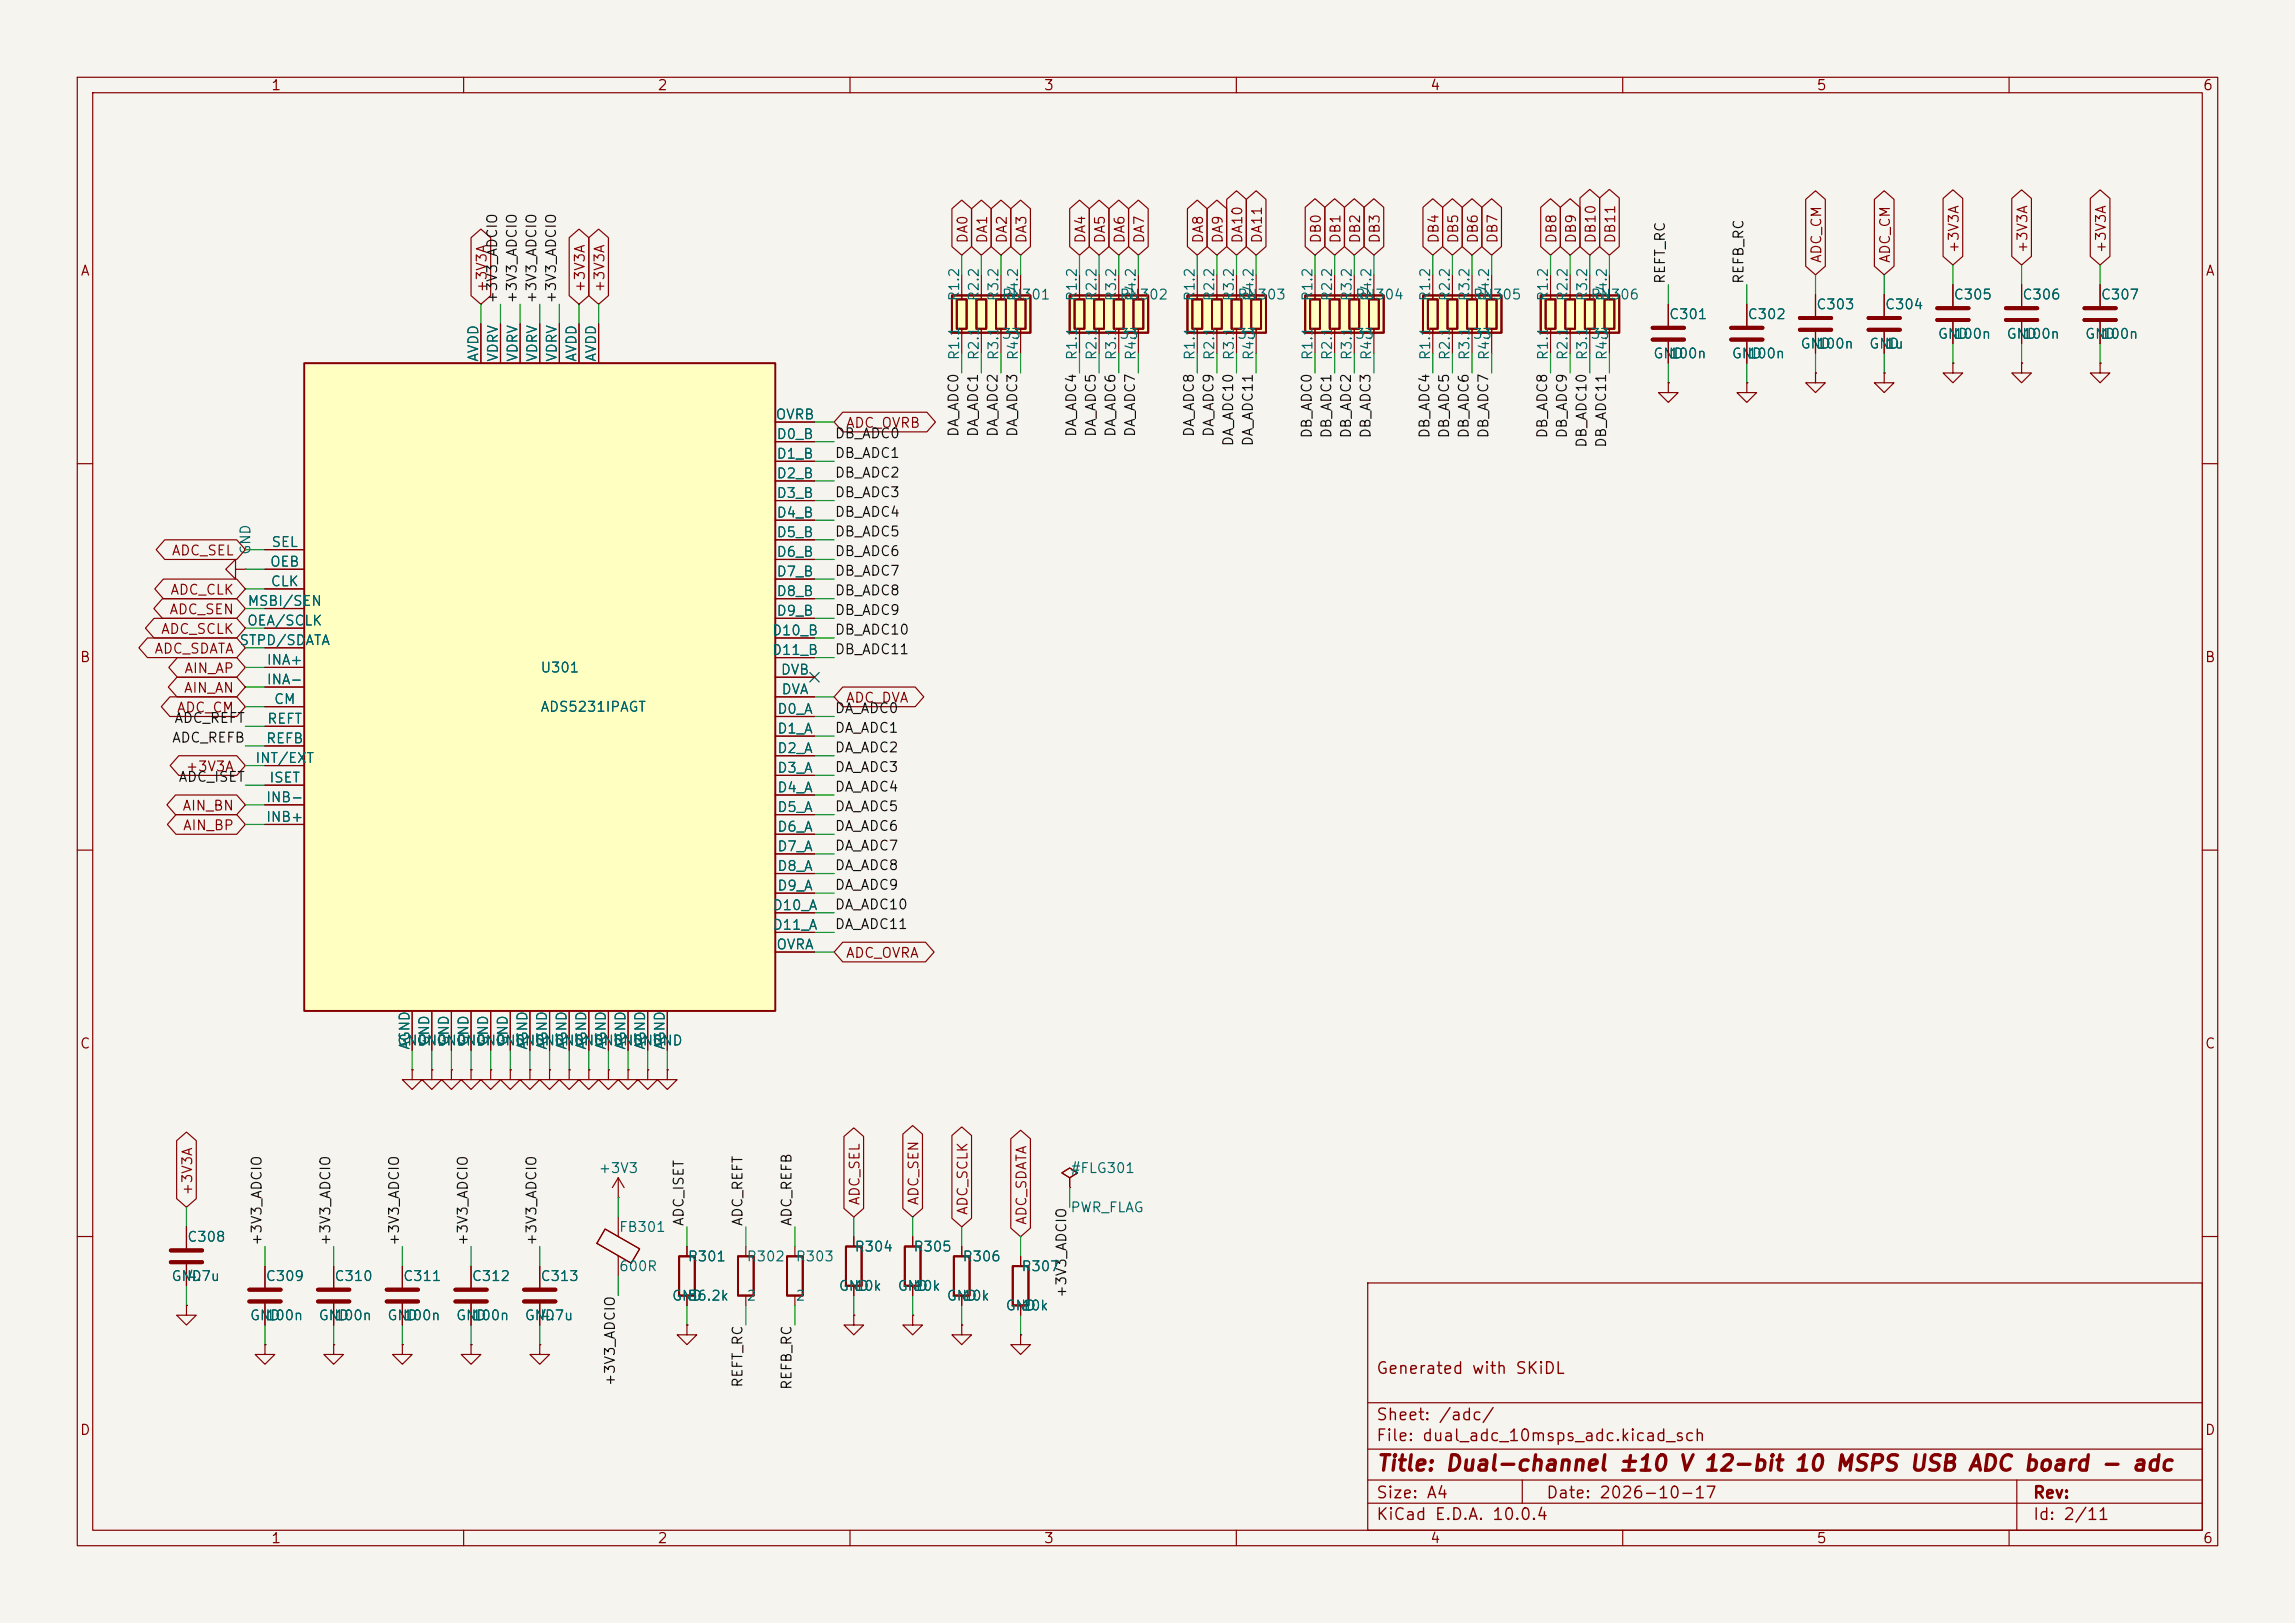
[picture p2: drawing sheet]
<svg xmlns="http://www.w3.org/2000/svg" width="297mm" height="210mm" viewBox="0 0 297 210" stroke-linecap="round" stroke-linejoin="round" font-family="sans-serif">
<defs><g id="words">
<text font-size="2" fill="#840000" x="178" y="190.8">Title: Dual-channel ±10 V 12-bit 10 MSPS USB ADC board - adc</text>
<g font-size="1.5" fill="#840000">
<text x="178" y="178.2">Generated with SKiDL</text>
<text x="178" y="184.2">Sheet: /adc/</text>
<text x="178" y="186.9">File: dual_adc_10msps_adc.kicad_sch</text>
<text x="178" y="197.1">KiCad E.D.A. 10.0.4</text>
<text x="178" y="194.3">Size: A4</text>
<text x="200" y="194.3">Date: 2026-10-17</text>
<text x="263" y="194.3">Rev:</text>
<text x="263" y="197.1">Id: 2/11</text>
</g>
<g font-size="1.3" fill="#840000">
<text x="35" y="12">1</text>
<text x="85" y="12">2</text>
<text x="135" y="12">3</text>
<text x="185" y="12">4</text>
<text x="235" y="12">5</text>
<text x="285" y="12">6</text>
<text x="10.3" y="36">A</text>
<text x="125.5" y="31.6" transform="rotate(-90 125.5 31.6)">DA0</text>
<text x="128.1" y="31.6" transform="rotate(-90 128.1 31.6)">DA1</text>
<text x="130.6" y="31.6" transform="rotate(-90 130.6 31.6)">DA2</text>
<text x="133.1" y="31.6" transform="rotate(-90 133.1 31.6)">DA3</text>
<text x="140.8" y="31.6" transform="rotate(-90 140.8 31.6)">DA4</text>
<text x="143.3" y="31.6" transform="rotate(-90 143.3 31.6)">DA5</text>
<text x="145.8" y="31.6" transform="rotate(-90 145.8 31.6)">DA6</text>
<text x="148.4" y="31.6" transform="rotate(-90 148.4 31.6)">DA7</text>
<text x="156" y="31.6" transform="rotate(-90 156 31.6)">DA8</text>
<text x="158.5" y="31.6" transform="rotate(-90 158.5 31.6)">DA9</text>
<text x="161.1" y="31.6" transform="rotate(-90 161.1 31.6)">DA10</text>
<text x="163.6" y="31.6" transform="rotate(-90 163.6 31.6)">DA11</text>
<text x="171.2" y="31.6" transform="rotate(-90 171.2 31.6)">DB0</text>
<text x="173.8" y="31.6" transform="rotate(-90 173.8 31.6)">DB1</text>
<text x="176.3" y="31.6" transform="rotate(-90 176.3 31.6)">DB2</text>
<text x="178.9" y="31.6" transform="rotate(-90 178.9 31.6)">DB3</text>
<text x="186.5" y="31.6" transform="rotate(-90 186.5 31.6)">DB4</text>
<text x="189" y="31.6" transform="rotate(-90 189 31.6)">DB5</text>
<text x="191.6" y="31.6" transform="rotate(-90 191.6 31.6)">DB6</text>
<text x="194.1" y="31.6" transform="rotate(-90 194.1 31.6)">DB7</text>
<text x="201.7" y="31.6" transform="rotate(-90 201.7 31.6)">DB8</text>
<text x="204.3" y="31.6" transform="rotate(-90 204.3 31.6)">DB9</text>
<text x="206.8" y="31.6" transform="rotate(-90 206.8 31.6)">DB10</text>
<text x="209.3" y="31.6" transform="rotate(-90 209.3 31.6)">DB11</text>
<text x="236" y="34.1" transform="rotate(-90 236 34.1)">ADC_CM</text>
<text x="244.9" y="34.1" transform="rotate(-90 244.9 34.1)">ADC_CM</text>
<text x="253.8" y="32.9" transform="rotate(-90 253.8 32.9)">+3V3A</text>
<text x="262.7" y="32.9" transform="rotate(-90 262.7 32.9)">+3V3A</text>
<text x="272.8" y="32.9" transform="rotate(-90 272.8 32.9)">+3V3A</text>
<text x="285.3" y="36">A</text>
<text x="63.3" y="37.9" transform="rotate(-90 63.3 37.9)">+3V3A</text>
<text x="76" y="37.9" transform="rotate(-90 76 37.9)">+3V3A</text>
<text x="78.5" y="37.9" transform="rotate(-90 78.5 37.9)">+3V3A</text>
<text x="109.4" y="55.7">ADC_OVRB</text>
<text x="22" y="77.3">ADC_CLK</text>
<text x="22.1" y="72.2">ADC_SEL</text>
<text x="20.7" y="82.3">ADC_SCLK</text>
<text x="21.8" y="79.8">ADC_SEN</text>
<text x="10.3" y="86">B</text>
<text x="19.9" y="84.9">ADC_SDATA</text>
<text x="23.7" y="90">AIN_AN</text>
<text x="23.8" y="87.4">AIN_AP</text>
<text x="285.3" y="86">B</text>
<text x="22.8" y="92.5">ADC_CM</text>
<text x="109.4" y="91.2">ADC_DVA</text>
<text x="23.9" y="100.1">+3V3A</text>
<text x="23.5" y="105.2">AIN_BN</text>
<text x="23.6" y="107.7">AIN_BP</text>
<text x="109.4" y="124.3">ADC_OVRA</text>
<text x="10.3" y="136">C</text>
<text x="285.3" y="136">C</text>
<text x="25.2" y="154.8" transform="rotate(-90 25.2 154.8)">+3V3A</text>
<text x="111.6" y="156.1" transform="rotate(-90 111.6 156.1)">ADC_SEL</text>
<text x="119.2" y="156.1" transform="rotate(-90 119.2 156.1)">ADC_SEN</text>
<text x="125.5" y="157.3" transform="rotate(-90 125.5 157.3)">ADC_SCLK</text>
<text x="133.1" y="158.6" transform="rotate(-90 133.1 158.6)">ADC_SDATA</text>
<text x="10.3" y="186">D</text>
<text x="285.3" y="186">D</text>
<text x="35" y="200">1</text>
<text x="85" y="200">2</text>
<text x="135" y="200">3</text>
<text x="185" y="200">4</text>
<text x="235" y="200">5</text>
<text x="285" y="200">6</text>
</g>
<g font-size="1.3" fill="#0f0f0f">
<text x="64.6" y="39.4" transform="rotate(-90 64.6 39.4)">+3V3_ADCIO</text>
<text x="67.2" y="39.4" transform="rotate(-90 67.2 39.4)">+3V3_ADCIO</text>
<text x="69.7" y="39.4" transform="rotate(-90 69.7 39.4)">+3V3_ADCIO</text>
<text x="72.3" y="39.4" transform="rotate(-90 72.3 39.4)">+3V3_ADCIO</text>
<text x="215.8" y="36.8" transform="rotate(-90 215.8 36.8)">REFT_RC</text>
<text x="225.9" y="36.8" transform="rotate(-90 225.9 36.8)">REFB_RC</text>
<text x="107.9" y="59.6">DB_ADC1</text>
<text x="107.9" y="57">DB_ADC0</text>
<text x="124.3" y="56.6" transform="rotate(-90 124.3 56.6)">DA_ADC0</text>
<text x="126.9" y="56.6" transform="rotate(-90 126.9 56.6)">DA_ADC1</text>
<text x="129.4" y="56.6" transform="rotate(-90 129.4 56.6)">DA_ADC2</text>
<text x="132" y="56.6" transform="rotate(-90 132 56.6)">DA_ADC3</text>
<text x="139.6" y="56.6" transform="rotate(-90 139.6 56.6)">DA_ADC4</text>
<text x="142.1" y="56.6" transform="rotate(-90 142.1 56.6)">DA_ADC5</text>
<text x="144.7" y="56.6" transform="rotate(-90 144.7 56.6)">DA_ADC6</text>
<text x="147.2" y="56.6" transform="rotate(-90 147.2 56.6)">DA_ADC7</text>
<text x="154.8" y="56.6" transform="rotate(-90 154.8 56.6)">DA_ADC8</text>
<text x="157.4" y="56.6" transform="rotate(-90 157.4 56.6)">DA_ADC9</text>
<text x="159.9" y="57.8" transform="rotate(-90 159.9 57.8)">DA_ADC10</text>
<text x="162.4" y="57.8" transform="rotate(-90 162.4 57.8)">DA_ADC11</text>
<text x="170.1" y="56.8" transform="rotate(-90 170.1 56.8)">DB_ADC0</text>
<text x="172.6" y="56.8" transform="rotate(-90 172.6 56.8)">DB_ADC1</text>
<text x="175.1" y="56.8" transform="rotate(-90 175.1 56.8)">DB_ADC2</text>
<text x="177.7" y="56.8" transform="rotate(-90 177.7 56.8)">DB_ADC3</text>
<text x="185.3" y="56.8" transform="rotate(-90 185.3 56.8)">DB_ADC4</text>
<text x="187.8" y="56.8" transform="rotate(-90 187.8 56.8)">DB_ADC5</text>
<text x="190.4" y="56.8" transform="rotate(-90 190.4 56.8)">DB_ADC6</text>
<text x="192.9" y="56.8" transform="rotate(-90 192.9 56.8)">DB_ADC7</text>
<text x="200.5" y="56.8" transform="rotate(-90 200.5 56.8)">DB_ADC8</text>
<text x="203.1" y="56.8" transform="rotate(-90 203.1 56.8)">DB_ADC9</text>
<text x="205.6" y="58" transform="rotate(-90 205.6 58)">DB_ADC10</text>
<text x="208.2" y="58" transform="rotate(-90 208.2 58)">DB_ADC11</text>
<text x="107.9" y="64.6">DB_ADC3</text>
<text x="107.9" y="62.1">DB_ADC2</text>
<text x="107.9" y="67.2">DB_ADC4</text>
<text x="107.9" y="69.7">DB_ADC5</text>
<text x="107.9" y="77.3">DB_ADC8</text>
<text x="107.9" y="74.8">DB_ADC7</text>
<text x="107.9" y="72.3">DB_ADC6</text>
<text x="107.9" y="82.4">DB_ADC10</text>
<text x="107.9" y="79.9">DB_ADC9</text>
<text x="107.9" y="85">DB_ADC11</text>
<text x="22.5" y="93.9">ADC_REFT</text>
<text x="107.9" y="92.6">DA_ADC0</text>
<text x="107.9" y="95.1">DA_ADC1</text>
<text x="22.2" y="96.4">ADC_REFB</text>
<text x="23" y="101.5">ADC_ISET</text>
<text x="107.9" y="100.2">DA_ADC3</text>
<text x="107.9" y="97.7">DA_ADC2</text>
<text x="107.9" y="107.8">DA_ADC6</text>
<text x="107.9" y="105.3">DA_ADC5</text>
<text x="107.9" y="102.7">DA_ADC4</text>
<text x="107.9" y="112.9">DA_ADC8</text>
<text x="107.9" y="110.4">DA_ADC7</text>
<text x="107.9" y="118">DA_ADC10</text>
<text x="107.9" y="115.4">DA_ADC9</text>
<text x="107.9" y="120.5">DA_ADC11</text>
<text x="34.2" y="161.3" transform="rotate(-90 34.2 161.3)">+3V3_ADCIO</text>
<text x="43.1" y="161.3" transform="rotate(-90 43.1 161.3)">+3V3_ADCIO</text>
<text x="51.9" y="161.3" transform="rotate(-90 51.9 161.3)">+3V3_ADCIO</text>
<text x="60.8" y="161.3" transform="rotate(-90 60.8 161.3)">+3V3_ADCIO</text>
<text x="69.7" y="161.3" transform="rotate(-90 69.7 161.3)">+3V3_ADCIO</text>
<text x="88.8" y="158.8" transform="rotate(-90 88.8 158.8)">ADC_ISET</text>
<text x="96.4" y="158.8" transform="rotate(-90 96.4 158.8)">ADC_REFT</text>
<text x="102.7" y="158.8" transform="rotate(-90 102.7 158.8)">ADC_REFB</text>
<text x="138.3" y="168" transform="rotate(-90 138.3 168)">+3V3_ADCIO</text>
<text x="79.9" y="179.5" transform="rotate(-90 79.9 179.5)">+3V3_ADCIO</text>
<text x="96.4" y="179.6" transform="rotate(-90 96.4 179.6)">REFT_RC</text>
<text x="102.7" y="179.9" transform="rotate(-90 102.7 179.9)">REFB_RC</text>
</g>
<g font-size="1.3" fill="#006464">
<text x="124.4" y="39.1" transform="rotate(-90 124.4 39.1)">R1.2</text>
<text x="127" y="39.1" transform="rotate(-90 127 39.1)">R2.2</text>
<text x="129.5" y="39.1" transform="rotate(-90 129.5 39.1)">R3.2</text>
<text x="130.8" y="39.1">N301</text>
<text x="132.1" y="39.1" transform="rotate(-90 132.1 39.1)">R4.2</text>
<text x="139.7" y="39.1" transform="rotate(-90 139.7 39.1)">R1.2</text>
<text x="142.2" y="39.1" transform="rotate(-90 142.2 39.1)">R2.2</text>
<text x="144.8" y="39.1" transform="rotate(-90 144.8 39.1)">R3.2</text>
<text x="146.1" y="39.1">N302</text>
<text x="147.3" y="39.1" transform="rotate(-90 147.3 39.1)">R4.2</text>
<text x="154.9" y="39.1" transform="rotate(-90 154.9 39.1)">R1.2</text>
<text x="157.5" y="39.1" transform="rotate(-90 157.5 39.1)">R2.2</text>
<text x="160" y="39.1" transform="rotate(-90 160 39.1)">R3.2</text>
<text x="161.3" y="39.1">N303</text>
<text x="162.5" y="39.1" transform="rotate(-90 162.5 39.1)">R4.2</text>
<text x="170.2" y="39.1" transform="rotate(-90 170.2 39.1)">R1.2</text>
<text x="172.7" y="39.1" transform="rotate(-90 172.7 39.1)">R2.2</text>
<text x="175.2" y="39.1" transform="rotate(-90 175.2 39.1)">R3.2</text>
<text x="176.5" y="39.1">N304</text>
<text x="177.8" y="39.1" transform="rotate(-90 177.8 39.1)">R4.2</text>
<text x="185.4" y="39.1" transform="rotate(-90 185.4 39.1)">R1.2</text>
<text x="187.9" y="39.1" transform="rotate(-90 187.9 39.1)">R2.2</text>
<text x="190.5" y="39.1" transform="rotate(-90 190.5 39.1)">R3.2</text>
<text x="191.8" y="39.1">N305</text>
<text x="193" y="39.1" transform="rotate(-90 193 39.1)">R4.2</text>
<text x="200.6" y="39.1" transform="rotate(-90 200.6 39.1)">R1.2</text>
<text x="203.2" y="39.1" transform="rotate(-90 203.2 39.1)">R2.2</text>
<text x="205.7" y="39.1" transform="rotate(-90 205.7 39.1)">R3.2</text>
<text x="207" y="39.1">N306</text>
<text x="208.3" y="39.1" transform="rotate(-90 208.3 39.1)">R4.2</text>
<text x="215.9" y="41.6">C301</text>
<text x="226.1" y="41.6">C302</text>
<text x="235" y="40.3">C303</text>
<text x="243.8" y="40.3">C304</text>
<text x="252.7" y="39.1">C305</text>
<text x="261.6" y="39.1">C306</text>
<text x="271.8" y="39.1">C307</text>
<text x="62.2" y="46.9" transform="rotate(-90 62.2 46.9)">AVDD</text>
<text x="64.7" y="46.9" transform="rotate(-90 64.7 46.9)">VDRV</text>
<text x="67.3" y="46.9" transform="rotate(-90 67.3 46.9)">VDRV</text>
<text x="69.8" y="46.9" transform="rotate(-90 69.8 46.9)">VDRV</text>
<text x="72.4" y="46.9" transform="rotate(-90 72.4 46.9)">VDRV</text>
<text x="74.9" y="46.9" transform="rotate(-90 74.9 46.9)">AVDD</text>
<text x="77.4" y="46.9" transform="rotate(-90 77.4 46.9)">AVDD</text>
<text x="124.4" y="46.7" transform="rotate(-90 124.4 46.7)">R1.1</text>
<text x="127" y="46.7" transform="rotate(-90 127 46.7)">R2.1</text>
<text x="129.5" y="46.7" transform="rotate(-90 129.5 46.7)">R3.1</text>
<text x="129.5" y="44.2">33</text>
<text x="132.1" y="46.7" transform="rotate(-90 132.1 46.7)">R4.1</text>
<text x="139.7" y="46.7" transform="rotate(-90 139.7 46.7)">R1.1</text>
<text x="142.2" y="46.7" transform="rotate(-90 142.2 46.7)">R2.1</text>
<text x="144.8" y="46.7" transform="rotate(-90 144.8 46.7)">R3.1</text>
<text x="144.8" y="44.2">33</text>
<text x="147.3" y="46.7" transform="rotate(-90 147.3 46.7)">R4.1</text>
<text x="154.9" y="46.7" transform="rotate(-90 154.9 46.7)">R1.1</text>
<text x="157.5" y="46.7" transform="rotate(-90 157.5 46.7)">R2.1</text>
<text x="160" y="46.7" transform="rotate(-90 160 46.7)">R3.1</text>
<text x="160" y="44.2">33</text>
<text x="162.5" y="46.7" transform="rotate(-90 162.5 46.7)">R4.1</text>
<text x="170.2" y="46.7" transform="rotate(-90 170.2 46.7)">R1.1</text>
<text x="172.7" y="46.7" transform="rotate(-90 172.7 46.7)">R2.1</text>
<text x="175.2" y="46.7" transform="rotate(-90 175.2 46.7)">R3.1</text>
<text x="175.3" y="44.2">33</text>
<text x="177.8" y="46.7" transform="rotate(-90 177.8 46.7)">R4.1</text>
<text x="185.4" y="46.7" transform="rotate(-90 185.4 46.7)">R1.1</text>
<text x="187.9" y="46.7" transform="rotate(-90 187.9 46.7)">R2.1</text>
<text x="190.5" y="46.7" transform="rotate(-90 190.5 46.7)">R3.1</text>
<text x="190.5" y="44.2">33</text>
<text x="193" y="46.7" transform="rotate(-90 193 46.7)">R4.1</text>
<text x="200.6" y="46.7" transform="rotate(-90 200.6 46.7)">R1.1</text>
<text x="203.2" y="46.7" transform="rotate(-90 203.2 46.7)">R2.1</text>
<text x="205.7" y="46.7" transform="rotate(-90 205.7 46.7)">R3.1</text>
<text x="205.7" y="44.2">33</text>
<text x="208.3" y="46.7" transform="rotate(-90 208.3 46.7)">R4.1</text>
<text x="213.9" y="46.7">GND</text>
<text x="215.9" y="46.7">100n</text>
<text x="224" y="46.7">GND</text>
<text x="226.1" y="46.7">100n</text>
<text x="232.9" y="45.4">GND</text>
<text x="235" y="45.4">100n</text>
<text x="241.8" y="45.4">GND</text>
<text x="243.8" y="45.4">1u</text>
<text x="250.7" y="44.2">GND</text>
<text x="252.7" y="44.2">100n</text>
<text x="259.6" y="44.2">GND</text>
<text x="261.6" y="44.2">100n</text>
<text x="269.7" y="44.2">GND</text>
<text x="271.8" y="44.2">100n</text>
<text x="100.3" y="54.6">OVRB</text>
<text x="100.4" y="57.1">D0_B</text>
<text x="100.4" y="59.7">D1_B</text>
<text x="100.4" y="62.2">D2_B</text>
<text x="100.4" y="64.7">D3_B</text>
<text x="32.7" y="71.9" transform="rotate(-90 32.7 71.9)">GND</text>
<text x="35" y="71.1">SEL</text>
<text x="100.4" y="67.3">D4_B</text>
<text x="100.4" y="69.8">D5_B</text>
<text x="34.9" y="73.6">OEB</text>
<text x="34.9" y="76.2">CLK</text>
<text x="100.4" y="72.4">D6_B</text>
<text x="100.4" y="74.9">D7_B</text>
<text x="100.4" y="77.4">D8_B</text>
<text x="30.9" y="83.8">STPD/SDATA</text>
<text x="31.9" y="81.3">OEA/SCLK</text>
<text x="32" y="78.7">MSBI/SEN</text>
<text x="99.8" y="82.5">D10_B</text>
<text x="100.4" y="80">D9_B</text>
<text x="34.4" y="86.3">INA+</text>
<text x="34.4" y="88.9">INA-</text>
<text x="69.9" y="87.3">U301</text>
<text x="99.8" y="85.1">D11_B</text>
<text x="101" y="87.6">DVB</text>
<text x="34.5" y="94">REFT</text>
<text x="35.4" y="91.4">CM</text>
<text x="69.9" y="92.4">ADS5231IPAGT</text>
<text x="100.5" y="92.7">D0_A</text>
<text x="100.5" y="95.2">D1_A</text>
<text x="101" y="90.1">DVA</text>
<text x="32.9" y="99">INT/EXT</text>
<text x="34.3" y="96.5">REFB</text>
<text x="34.8" y="101.6">ISET</text>
<text x="100.5" y="97.8">D2_A</text>
<text x="100.5" y="100.3">D3_A</text>
<text x="34.3" y="104.1">INB-</text>
<text x="34.3" y="106.7">INB+</text>
<text x="100.5" y="102.8">D4_A</text>
<text x="100.5" y="105.4">D5_A</text>
<text x="100.5" y="107.9">D6_A</text>
<text x="100.5" y="110.5">D7_A</text>
<text x="100.5" y="113">D8_A</text>
<text x="99.9" y="118.1">D10_A</text>
<text x="100.5" y="115.5">D9_A</text>
<text x="99.9" y="120.6">D11_A</text>
<text x="100.4" y="123.2">OVRA</text>
<text x="51.3" y="135.6">GND</text>
<text x="53.3" y="135.9" transform="rotate(-90 53.3 135.9)">AGND</text>
<text x="53.8" y="135.6">GND</text>
<text x="55.9" y="135.4" transform="rotate(-90 55.9 135.4)">GND</text>
<text x="56.4" y="135.6">GND</text>
<text x="58.4" y="135.4" transform="rotate(-90 58.4 135.4)">GND</text>
<text x="58.9" y="135.6">GND</text>
<text x="60.9" y="135.4" transform="rotate(-90 60.9 135.4)">GND</text>
<text x="61.5" y="135.6">GND</text>
<text x="63.5" y="135.4" transform="rotate(-90 63.5 135.4)">GND</text>
<text x="64" y="135.6">GND</text>
<text x="66" y="135.4" transform="rotate(-90 66 135.4)">GND</text>
<text x="66.5" y="135.6">GND</text>
<text x="68.6" y="135.9" transform="rotate(-90 68.6 135.9)">AGND</text>
<text x="69.1" y="135.6">GND</text>
<text x="71.1" y="135.9" transform="rotate(-90 71.1 135.9)">AGND</text>
<text x="71.6" y="135.6">GND</text>
<text x="73.6" y="135.9" transform="rotate(-90 73.6 135.9)">AGND</text>
<text x="74.2" y="135.6">GND</text>
<text x="76.2" y="135.9" transform="rotate(-90 76.2 135.9)">AGND</text>
<text x="76.7" y="135.6">GND</text>
<text x="78.7" y="135.9" transform="rotate(-90 78.7 135.9)">AGND</text>
<text x="79.2" y="135.6">GND</text>
<text x="81.3" y="135.9" transform="rotate(-90 81.3 135.9)">AGND</text>
<text x="81.8" y="135.6">GND</text>
<text x="83.8" y="135.9" transform="rotate(-90 83.8 135.9)">AGND</text>
<text x="84.3" y="135.6">GND</text>
<text x="86.3" y="135.9" transform="rotate(-90 86.3 135.9)">AGND</text>
<text x="77.4" y="152.1">+3V3</text>
<text x="138.4" y="152.1">#FLG301</text>
<text x="24.1" y="161">C308</text>
<text x="80" y="159.7">FB301</text>
<text x="138.4" y="157.2">PWR_FLAG</text>
<text x="22.1" y="166.1">GND</text>
<text x="24.1" y="166.1">4.7u</text>
<text x="34.3" y="166.1">C309</text>
<text x="43.2" y="166.1">C310</text>
<text x="52.1" y="166.1">C311</text>
<text x="61" y="166.1">C312</text>
<text x="69.9" y="166.1">C313</text>
<text x="80" y="164.8">600R</text>
<text x="88.9" y="163.5">R301</text>
<text x="96.5" y="163.5">R302</text>
<text x="102.9" y="163.5">R303</text>
<text x="108.5" y="167.3">GND</text>
<text x="110.5" y="162.3">R304</text>
<text x="110.5" y="167.3">10k</text>
<text x="116.1" y="167.3">GND</text>
<text x="118.1" y="162.3">R305</text>
<text x="118.1" y="167.3">10k</text>
<text x="124.5" y="163.5">R306</text>
<text x="132.1" y="164.8">R307</text>
<text x="32.3" y="171.2">GND</text>
<text x="34.3" y="171.2">100n</text>
<text x="41.1" y="171.2">GND</text>
<text x="43.2" y="171.2">100n</text>
<text x="50" y="171.2">GND</text>
<text x="52.1" y="171.2">100n</text>
<text x="58.9" y="171.2">GND</text>
<text x="61" y="171.2">100n</text>
<text x="67.8" y="171.2">GND</text>
<text x="69.9" y="171.2">4.7u</text>
<text x="86.9" y="168.6">GND</text>
<text x="88.9" y="168.6">56.2k</text>
<text x="96.5" y="168.6">2</text>
<text x="102.9" y="168.6">2</text>
<text x="122.4" y="168.6">GND</text>
<text x="124.5" y="168.6">10k</text>
<text x="130" y="169.9">GND</text>
<text x="132.1" y="169.9">10k</text>
</g>
</g></defs>
<path d="M0 0h297v210h-297z" fill="#f5f4ef" stroke="#f5f4ef" stroke-width=".13"/>
<g fill="none" stroke="#840000" stroke-width=".15">
<path d="M10 10h277v190h-277zM12 12h273v186h-273zM60 10v2M110 10v2M160 10v2M210 10v2M260 10v2M10 60h2M285 60h2M10 110h2M285 110h2M10 160h2"/>
<path d="M177 166h108v32h-108zM285 160h2M60 198v2M110 198v2M160 198v2M177 194.5h108M177 191.5h108M177 187.5h108M177 181.5h108M197 191.5v3M210 198v2M260 198v2"/>
<path d="M261 191.5v6.5"/>
</g>
<path d="M123.2 38.2h10.1v4.9h-10.1z" fill="#ffffc2"/>
<path d="M123.2 38.2h10.1v4.9h-10.1zM123.8 38.7h1.3v3.8h-1.3zM126.4 38.7h1.2v3.8h-1.2zM128.9 38.7h1.3v3.8h-1.3zM131.4 38.7h1.3v3.8h-1.3zM131.1 163.8h2v5.1h-2z" fill="none" stroke="#840000" stroke-width=".25"/>
<g fill="none" stroke="#840000" stroke-width=".15">
<path d="M124.5 35.6v3.1M127 35.6v3.1M129.5 35.6v3.1M132.1 35.6v3.1M124.5 42.5v3.2M127 42.5v3.2M129.5 42.5v3.2M132.1 42.5v3.2M53.3 138.4v1.3h1.3l-1.3 1.3-1.2-1.3h1.2M53.3 138.4h.1M55.9 138.4v1.3h1.2l-1.2 1.3-1.3-1.3h1.3M55.9 138.4h.1"/>
<path d="M58.4 138.4v1.3h1.3l-1.3 1.3-1.3-1.3h1.3M58.4 138.4h.1M61 138.4v1.3h1.2l-1.2 1.3-1.3-1.3h1.3M61 138.4h.1M80 154.9h.1M80 152.4l-.8 1.3M80 152.4l.8 1.3M80 152.4v2.5M138.4 152.4l1-.6-1-.7-1 .7 1 .6v1.3M138.4 153.7h.1M132.1 162.6v1.2M132.1 168.9v1.3"/>
</g>
<path d="M138.4 38.2h10.2v4.9h-10.2z" fill="#ffffc2"/>
<path d="M138.4 38.2h10.2v4.9h-10.2zM139.1 38.7h1.2v3.8h-1.2zM141.6 38.7h1.3v3.8h-1.3zM144.1 38.7h1.3v3.8h-1.3zM146.7 38.7h1.3v3.8h-1.3zM87.9 162.6h2v5h-2z" fill="none" stroke="#840000" stroke-width=".25"/>
<g fill="none" stroke="#840000" stroke-width=".15">
<path d="M139.7 35.6v3.1M142.2 35.6v3.1M144.8 35.6v3.1M147.3 35.6v3.1M139.7 42.5v3.2M142.2 42.5v3.2M144.8 42.5v3.2M147.3 42.5v3.2M52.1 174v1.3h1.2l-1.2 1.2-1.3-1.2h1.3M52.1 174h.1M52.1 163.8v2.8M52.1 168.7v2.8"/>
<path d="M61 163.8v2.8M61 168.7v2.8M88.9 161.3v1.3M88.9 167.6v1.3"/>
</g>
<path d="M50 166.9h4.1M50 168.4h4.1M58.9 166.9h4.1M58.9 168.4h4.1" fill="none" stroke="#840000" stroke-width=".51"/>
<path d="M153.7 38.2h10.1v4.9h-10.1z" fill="#ffffc2"/>
<path d="M153.7 38.2h10.1v4.9h-10.1zM154.3 38.7h1.3v3.8h-1.3zM156.8 38.7h1.3v3.8h-1.3zM159.4 38.7h1.3v3.8h-1.3zM161.9 38.7h1.3v3.8h-1.3z" fill="none" stroke="#840000" stroke-width=".25"/>
<path d="M154.9 35.6v3.1M157.5 35.6v3.1M160 35.6v3.1M162.6 35.6v3.1M154.9 42.5v3.2M157.5 42.5v3.2M160 42.5v3.2M162.6 42.5v3.2M24.1 168.9v1.3h1.3l-1.3 1.3-1.2-1.3h1.2M24.1 168.9h.1M43.2 174v1.3h1.2l-1.2 1.2-1.3-1.2h1.3M43.2 174h.1" fill="none" stroke="#840000" stroke-width=".15"/>
<path d="M168.9 38.2h10.2v4.9h-10.2z" fill="#ffffc2"/>
<path d="M168.9 38.2h10.2v4.9h-10.2zM169.5 38.7h1.3v3.8h-1.3zM172.1 38.7h1.3v3.8h-1.3zM174.6 38.7h1.3v3.8h-1.3zM177.2 38.7h1.2v3.8h-1.2z" fill="none" stroke="#840000" stroke-width=".25"/>
<path d="M170.2 35.6v3.1M172.7 35.6v3.1M175.3 35.6v3.1M177.8 35.6v3.1M170.2 42.5v3.2M172.7 42.5v3.2M175.3 42.5v3.2M177.8 42.5v3.2" fill="none" stroke="#840000" stroke-width=".15"/>
<path d="M184.1 38.2h10.2v4.9h-10.2z" fill="#ffffc2"/>
<path d="M184.1 38.2h10.2v4.9h-10.2zM184.8 38.7h1.3v3.8h-1.3zM187.3 38.7h1.3v3.8h-1.3zM189.9 38.7h1.2v3.8h-1.2zM192.4 38.7h1.3v3.8h-1.3zM95.5 162.6h2v5h-2zM101.9 162.6h2v5h-2zM109.5 161.3h2v5.1h-2zM117.1 161.3h2v5.1h-2zM123.4 162.6h2.1v5h-2.1z" fill="none" stroke="#840000" stroke-width=".25"/>
<g fill="none" stroke="#840000" stroke-width=".15">
<path d="M185.4 35.6v3.1M188 35.6v3.1M190.5 35.6v3.1M193 35.6v3.1M234.9 38.1v2.8M243.8 38.1v2.8M252.7 36.8v2.8M261.6 36.8v2.8M185.4 42.5v3.2M188 42.5v3.2M190.5 42.5v3.2M193 42.5v3.2"/>
<path d="M234.9 48.3v1.2h1.3l-1.3 1.3-1.2-1.3h1.2M234.9 48.3h.1M234.9 42.9v2.8M243.8 42.9v2.8M252.7 47v1.3h1.3l-1.3 1.2-1.2-1.2h1.2M252.7 47h.1M252.7 41.7v2.8M261.6 41.7v2.8M63.5 138.4v1.3h1.3l-1.3 1.3-1.3-1.3h1.3M63.5 138.4h.1M66 138.4v1.3h1.3l-1.3 1.3-1.2-1.3h1.2M66 138.4h.1"/>
<path d="M68.6 138.4v1.3h1.2l-1.2 1.3-1.3-1.3h1.3M68.6 138.4h.1M71.1 138.4v1.3h1.3l-1.3 1.3-1.3-1.3h1.3M71.1 138.4h.1M73.7 138.4v1.3h1.2l-1.2 1.3-1.3-1.3h1.3M73.7 138.4h.1M76.2 138.4v1.3h1.3l-1.3 1.3-1.3-1.3h1.3M76.2 138.4h.1M78.7 138.4v1.3h1.3l-1.3 1.3-1.2-1.3h1.2M78.7 138.4h.1M81.3 138.4v1.3h1.2l-1.2 1.3-1.3-1.3h1.3M81.3 138.4h.1"/>
<path d="M83.8 138.4v1.3h1.3l-1.3 1.3-1.3-1.3h1.3M83.8 138.4h.1M86.4 138.4v1.3h1.2l-1.2 1.3-1.3-1.3h1.3M86.4 138.4h.1M24.1 158.8v2.7M78.3 159l4.5 2.6-1.1 1.8-4.5-2.5zM80 157.5v2.5M24.1 163.6v2.8M34.3 174v1.3h1.3l-1.3 1.2-1.3-1.2h1.3M34.3 174h.1M34.3 163.8v2.8M34.3 168.7v2.8"/>
<path d="M43.2 163.8v2.8M43.2 168.7v2.8M61 174v1.3h1.2l-1.2 1.2-1.3-1.2h1.3M61 174h.1M69.8 174v1.3h1.3l-1.3 1.2-1.2-1.2h1.2M69.8 174h.1M69.8 163.8v2.8M69.8 168.7v2.8M80 162.5v2.6M88.9 171.5v1.2h1.3l-1.3 1.3-1.3-1.3h1.3M88.9 171.5h.1M96.5 161.3v1.3"/>
<path d="M96.5 167.6v1.3M102.9 161.3v1.3M102.9 167.6v1.3M110.5 170.2v1.3h1.3l-1.3 1.2-1.3-1.2h1.3M110.5 170.2h.1M110.5 160v1.3M110.5 166.4v1.2M118.1 170.2v1.3h1.3l-1.3 1.2-1.3-1.2h1.3M118.1 170.2h.1M118.1 160v1.3M118.1 166.4v1.2M124.5 171.5v1.2h1.2l-1.2 1.3-1.3-1.3h1.3"/>
<path d="M124.5 171.5h.1M124.5 161.3v1.3M124.5 167.6v1.3M132.1 172.7v1.3h1.2l-1.2 1.3-1.3-1.3h1.3M132.1 172.7h.1"/>
</g>
<g fill="none" stroke="#840000" stroke-width=".51">
<path d="M250.7 39.9h4.1M259.6 39.9h4.1M232.9 41.1h4.1M232.9 42.7h4.1M241.8 41.1h4.1M241.8 42.7h4.1M250.7 41.4h4.1M259.6 41.4h4.1M22.1 161.8h4.1M22.1 163.3h4.1M32.3 166.9h4M32.3 168.4h4"/>
<path d="M41.1 166.9h4.1M41.1 168.4h4.1M67.8 166.9h4.1M67.8 168.4h4.1"/>
</g>
<path d="M39.4 47h60.9v83.8h-60.9z" fill="#ffffc2"/>
<path d="M39.4 47h60.9v83.8h-60.9z" fill="none" stroke="#840000" stroke-width=".25"/>
<g fill="none" stroke="#840000" stroke-width=".15">
<path d="M215.9 39.4v2.8M226.1 39.4v2.8M62.2 41.9v5.1M64.8 41.9v5.1M67.3 41.9v5.1M69.8 41.9v5.1M72.4 41.9v5.1M74.9 41.9v5.1M77.5 41.9v5.1M100.3 54.6h5.1M100.3 57.2h5.1M100.3 59.7h5.1"/>
<path d="M215.9 49.5v1.3h1.3l-1.3 1.3-1.3-1.3h1.3M215.9 49.5h.1M215.9 44.2v2.8M226.1 49.5v1.3h1.2l-1.2 1.3-1.3-1.3h1.3M226.1 49.5h.1M226.1 44.2v2.8M243.8 48.3v1.2h1.3l-1.3 1.3-1.2-1.3h1.2M243.8 48.3h.1M271.8 47v1.3h1.2l-1.2 1.2-1.3-1.2h1.3M271.8 47h.1M34.3 71.1h5.1M34.3 73.7h5.1"/>
<path d="M34.3 76.2h5.1M34.3 78.7h5.1M100.3 62.2h5.1M100.3 64.8h5.1M100.3 67.3h5.1M100.3 69.9h5.1M100.3 72.4h5.1M100.3 74.9h5.1M100.3 77.5h5.1M34.3 81.3h5.1M34.3 83.8h5.1M34.3 86.4h5.1"/>
<path d="M34.3 88.9h5.1M34.3 91.4h5.1M34.3 94h5.1M34.3 96.5h5.1M34.3 99.1h5.1M100.3 80h5.1M100.3 82.6h5.1M100.3 85.1h5.1M100.3 87.6h5.1M100.3 90.2h5.1M100.3 92.7h5.1M100.3 95.3h5.1"/>
<path d="M100.3 97.8h5.1M34.3 101.6h5.1M34.3 104.1h5.1M34.3 106.7h5.1M100.3 100.3h5.1M100.3 102.9h5.1M100.3 105.4h5.1M100.3 108h5.1M100.3 110.5h5.1M100.3 113h5.1M100.3 115.6h5.1M100.3 118.1h5.1"/>
<path d="M53.3 130.8v5.1M55.9 130.8v5.1M58.4 130.8v5.1M61 130.8v5.1M63.5 130.8v5.1M66 130.8v5.1M68.6 130.8v5.1M71.1 130.8v5.1M73.7 130.8v5.1M76.2 130.8v5.1M78.7 130.8v5.1M81.3 130.8v5.1"/>
<path d="M83.8 130.8v5.1M86.4 130.8v5.1M100.3 120.7h5.1M100.3 123.2h5.1"/>
</g>
<path d="M213.9 42.4h4M213.9 43.9h4M224 42.4h4.1M224 43.9h4.1" fill="none" stroke="#840000" stroke-width=".51"/>
<path d="M199.4 38.2h10.1v4.9h-10.1z" fill="#ffffc2"/>
<path d="M199.4 38.2h10.1v4.9h-10.1zM200 38.7h1.3v3.8h-1.3zM202.6 38.7h1.2v3.8h-1.2zM205.1 38.7h1.3v3.8h-1.3zM207.6 38.7h1.3v3.8h-1.3z" fill="none" stroke="#840000" stroke-width=".25"/>
<g fill="none" stroke="#840000" stroke-width=".15">
<path d="M61 30.8l1.2-1.2 1.3 1.2v7.5l-1.3 1.1-1.2-1.1zM73.7 30.8l1.2-1.2 1.3 1.2v7.5l-1.3 1.1-1.2-1.1zM76.2 30.8l1.3-1.2 1.2 1.2v7.5l-1.2 1.1-1.3-1.1zM123.2 27l1.3-1.1 1.2 1.1v4.9l-1.2 1.1-1.3-1.1zM125.7 27l1.3-1.1 1.3 1.1v4.9l-1.3 1.1-1.3-1.1zM128.3 27l1.2-1.1 1.3 1.1v4.9l-1.3 1.1-1.2-1.1zM130.8 27l1.3-1.1 1.3 1.1v4.9l-1.3 1.1-1.3-1.1zM138.4 27l1.3-1.1 1.3 1.1v4.9l-1.3 1.1-1.3-1.1zM141 27l1.2-1.1 1.3 1.1v4.9l-1.3 1.1-1.2-1.1zM143.5 27l1.3-1.1 1.3 1.1v4.9l-1.3 1.1-1.3-1.1zM146 27l1.3-1.1 1.3 1.1v4.9l-1.3 1.1-1.3-1.1zM153.7 27l1.2-1.1 1.3 1.1v4.9l-1.3 1.1-1.2-1.1z"/>
<path d="M156.2 27l1.3-1.1 1.3 1.1v4.9l-1.3 1.1-1.3-1.1zM158.7 25.8l1.3-1.1 1.3 1.1v6.1l-1.3 1.1-1.3-1.1zM161.3 25.8l1.3-1.1 1.2 1.1v6.1l-1.2 1.1-1.3-1.1zM168.9 26.8l1.3-1.1 1.3 1.1v5.1l-1.3 1.1-1.3-1.1zM171.4 26.8l1.3-1.1 1.3 1.1v5.1l-1.3 1.1-1.3-1.1zM174 26.8l1.3-1.1 1.2 1.1v5.1l-1.2 1.1-1.3-1.1zM176.5 26.8l1.3-1.1 1.3 1.1v5.1l-1.3 1.1-1.3-1.1zM184.1 26.8l1.3-1.1 1.3 1.1v5.1l-1.3 1.1-1.3-1.1zM186.7 26.8l1.3-1.1 1.2 1.1v5.1l-1.2 1.1-1.3-1.1zM189.2 26.8l1.3-1.1 1.3 1.1v5.1l-1.3 1.1-1.3-1.1zM191.8 26.8l1.2-1.1 1.3 1.1v5.1l-1.3 1.1-1.2-1.1zM199.4 26.8l1.3-1.1 1.2 1.1v5.1l-1.2 1.1-1.3-1.1z"/>
<path d="M200.7 35.6v3.1M201.9 26.8l1.3-1.1 1.3 1.1v5.1l-1.3 1.1-1.3-1.1zM203.2 35.6v3.1M204.5 25.6l1.2-1.1 1.3 1.1v6.3l-1.3 1.1-1.2-1.1zM205.7 35.6v3.1M207 25.6l1.3-1.1 1.3 1.1v6.3l-1.3 1.1-1.3-1.1zM208.3 35.6v3.1M215.9 39.4v2.8M226.1 39.4v2.8M233.7 25.8l1.2-1.1 1.3 1.1v8.6l-1.3 1.2-1.2-1.2zM234.9 38.1v2.8M242.6 25.8l1.2-1.1 1.3 1.1v8.6l-1.3 1.2-1.2-1.2z"/>
<path d="M243.8 38.1v2.8M251.5 25.7l1.2-1.1 1.3 1.1v7.5l-1.3 1.1-1.2-1.1zM252.7 36.8v2.8M260.3 25.7l1.3-1.1 1.3 1.1v7.5l-1.3 1.1-1.3-1.1zM261.6 36.8v2.8M270.5 25.7l1.3-1.1 1.3 1.1v7.5l-1.3 1.1-1.3-1.1zM271.8 36.8v2.8M62.2 41.9v5.1M64.8 41.9v5.1M67.3 41.9v5.1M69.8 41.9v5.1M72.4 41.9v5.1"/>
<path d="M74.9 41.9v5.1M77.5 41.9v5.1M100.3 54.6h5.1M100.3 57.2h5.1M100.3 59.7h5.1M109.1 53.3h10.9l1.1 1.3-1.1 1.3h-10.9l-1.2-1.3zM200.7 42.5v3.2M203.2 42.5v3.2M205.7 42.5v3.2M208.3 42.5v3.2M215.9 49.5h.1M215.9 44.2v2.8"/>
<path d="M226.1 49.5h.1M226.1 44.2v2.8M234.9 48.3h.1M234.9 42.9v2.8M243.8 48.3h.1M243.8 42.9v2.8M252.7 47h.1M252.7 41.7v2.8M261.6 47v1.3h1.3l-1.3 1.2-1.3-1.2h1.3M261.6 47h.1M261.6 41.7v2.8M271.8 47h.1"/>
<path d="M271.8 41.7v2.8M21 77.5h9.6l1.1 1.2-1.1 1.3h-9.6l-1.1-1.3zM21.1 74.9h9.5l1.1 1.3-1.1 1.3h-9.5l-1.1-1.3zM21.3 69.8h9.3l1.1 1.3-1.1 1.3h-9.3l-1.1-1.3zM30.5 73.7v-1.3l-1.3 1.3 1.3 1.2v-1.2h1.2M31.7 73.7h.1M34.3 71.1h5.1M34.3 73.7h5.1M34.3 76.2h5.1M34.3 78.7h5.1M100.3 62.2h5.1M100.3 64.8h5.1"/>
<path d="M100.3 67.3h5.1M100.3 69.9h5.1M100.3 72.4h5.1M100.3 74.9h5.1M100.3 77.5h5.1M19.1 82.5h11.5l1.1 1.3-1.1 1.3h-11.5l-1.1-1.3zM19.9 80h10.7l1.1 1.3-1.1 1.3h-10.7l-1.1-1.3zM22 90.2h8.6l1.1 1.2-1.1 1.3h-8.6l-1.1-1.3zM22.9 87.6h7.7l1.1 1.3-1.1 1.3h-7.7l-1.1-1.3zM23 85.1h7.6l1.1 1.3-1.1 1.2h-7.6l-1.2-1.2zM23.1 97.8h7.5l1.1 1.3-1.1 1.2h-7.5l-1.1-1.2zM34.3 81.3h5.1"/>
<path d="M34.3 83.8h5.1M34.3 86.4h5.1M34.3 88.9h5.1M34.3 91.4h5.1M34.3 94h5.1M34.3 96.5h5.1M34.3 99.1h5.1M100.3 80h5.1M100.3 82.6h5.1M100.3 85.1h5.1M100.3 87.6h5.1M100.3 90.2h5.1"/>
<path d="M100.3 92.7h5.1M100.3 95.3h5.1M100.3 97.8h5.1M109.1 88.9h9.3l1.2 1.3-1.2 1.2h-9.3l-1.2-1.2zM22.7 102.9h7.9l1.1 1.2-1.1 1.3h-7.9l-1.1-1.3zM22.8 105.4h7.8l1.1 1.3-1.1 1.3h-7.8l-1.1-1.3zM34.3 101.6h5.1M34.3 104.1h5.1M34.3 106.7h5.1M100.3 100.3h5.1M100.3 102.9h5.1M100.3 105.4h5.1"/>
<path d="M100.3 108h5.1M100.3 110.5h5.1M100.3 113h5.1M100.3 115.6h5.1M100.3 118.1h5.1M53.3 138.4h.1M53.3 130.8v5.1M55.9 138.4h.1M55.9 130.8v5.1M58.4 138.4h.1M58.4 130.8v5.1M61 138.4h.1"/>
<path d="M61 130.8v5.1M63.5 138.4h.1M63.5 130.8v5.1M66 138.4h.1M66 130.8v5.1M68.6 138.4h.1M68.6 130.8v5.1M71.1 138.4h.1M71.1 130.8v5.1M73.7 138.4h.1M73.7 130.8v5.1M76.2 138.4h.1"/>
<path d="M76.2 130.8v5.1M78.7 138.4h.1M78.7 130.8v5.1M81.3 138.4h.1M81.3 130.8v5.1M83.8 138.4h.1M83.8 130.8v5.1M86.4 138.4h.1M86.4 130.8v5.1M100.3 120.7h5.1M100.3 123.2h5.1M109.1 121.9h10.7l1.1 1.3-1.1 1.3h-10.7l-1.2-1.3z"/>
<path d="M22.9 147.6l1.2-1.1 1.3 1.1v7.5l-1.3 1.1-1.2-1.1zM24.1 158.8v2.7M109.2 147.1l1.3-1.2 1.3 1.2v9.3l-1.3 1.1-1.3-1.1zM116.8 146.7l1.3-1.1 1.3 1.1v9.7l-1.3 1.1-1.3-1.1zM123.2 146.9l1.3-1.1 1.2 1.1v10.7l-1.2 1.2-1.3-1.2zM130.8 147.4l1.3-1.2 1.3 1.2v11.5l-1.3 1.1-1.3-1.1zM24.1 168.9h.1M24.1 163.6v2.8M34.3 174h.1M34.3 163.8v2.8M34.3 168.7v2.8M43.2 174h.1"/>
<path d="M43.2 163.8v2.8M43.2 168.7v2.8M52.1 174h.1M52.1 163.8v2.8M52.1 168.7v2.8M61 174h.1M61 163.8v2.8M61 168.7v2.8M69.8 174h.1M69.8 163.8v2.8M69.8 168.7v2.8M88.9 171.5h.1"/>
<path d="M88.9 161.3v1.3M88.9 167.6v1.3M110.5 170.2h.1M110.5 160v1.3M110.5 166.4v1.2M118.1 170.2h.1M118.1 160v1.3M118.1 166.4v1.2M124.5 171.5h.1M124.5 161.3v1.3M124.5 167.6v1.3M132.1 172.7h.1"/>
<path d="M132.1 162.6v1.2M132.1 168.9v1.3"/>
</g>
<path d="M269.7 39.9h4.1M269.7 41.4h4.1" fill="none" stroke="#840000" stroke-width=".51"/>
<g fill="none" stroke="#009600" stroke-width=".15">
<path d="M62.2 39.4v2.5M64.8 39.4v2.5M67.3 39.4v2.5M69.8 39.4v2.5M72.4 39.4v2.5M74.9 39.4v2.5M77.5 39.4v2.5M124.5 33v2.6M127 33v2.6M129.5 33v2.6M132.1 33v2.6M139.7 33v2.6"/>
<path d="M142.2 33v2.6M144.8 33v2.6M147.3 33v2.6M154.9 33v2.6M157.5 33v2.6M160 33v2.6M162.6 33v2.6M170.2 33v2.6M172.7 33v2.6M175.3 33v2.6M177.8 33v2.6M185.4 33v2.6"/>
<path d="M188 33v2.6M190.5 33v2.6M193 33v2.6M200.7 33v2.6M203.2 33v2.6M205.7 33v2.6M208.3 33v2.6M215.9 36.8v2.6M226.1 36.8v2.6M234.9 35.6v2.5M243.8 35.6v2.5M252.7 34.3v2.5"/>
<path d="M261.6 34.3v2.5M271.8 34.3v2.5M105.4 59.7h2.5M105.4 57.2h2.5M105.4 54.6h2.5M124.5 45.7v2.6M127 45.7v2.6M129.5 45.7v2.6M132.1 45.7v2.6M139.7 45.7v2.6M142.2 45.7v2.6M144.8 45.7v2.6"/>
<path d="M147.3 45.7v2.6M154.9 45.7v2.6M157.5 45.7v2.6M160 45.7v2.6M162.6 45.7v2.6M170.2 45.7v2.6M172.7 45.7v2.6M175.3 45.7v2.6M177.8 45.7v2.6M185.4 45.7v2.6M188 45.7v2.6M190.5 45.7v2.6"/>
<path d="M193 45.7v2.6M200.7 45.7v2.6M203.2 45.7v2.6M205.7 45.7v2.6M208.3 45.7v2.6M215.9 47v2.5M226.1 47v2.5M234.9 45.7v2.6M243.8 45.7v2.6M252.7 44.5v2.5M261.6 44.5v2.5M271.8 44.5v2.5"/>
<path d="M31.7 71.1h2.6M31.7 76.2h2.6M31.7 78.7h2.6M31.7 73.7h2.6M105.4 77.5h2.5M105.4 74.9h2.5M105.4 72.4h2.5M105.4 69.9h2.5M105.4 67.3h2.5M105.4 64.8h2.5M105.4 62.2h2.5M31.7 99.1h2.6"/>
<path d="M31.7 91.4h2.6M31.7 94h2.6M31.7 96.5h2.6M31.7 86.4h2.6M31.7 83.8h2.6M31.7 81.3h2.6M31.7 88.9h2.6M105.4 82.6h2.5M105.4 80h2.5M105.4 95.3h2.5M105.4 85.1h2.5M105.4 92.7h2.5"/>
<path d="M105.4 90.2h2.5M105.4 97.8h2.5M31.7 106.7h2.6M31.7 104.1h2.6M31.7 101.6h2.6M105.4 118.1h2.5M105.4 115.6h2.5M105.4 113h2.5M105.4 110.5h2.5M105.4 108h2.5M105.4 105.4h2.5M105.4 102.9h2.5"/>
<path d="M105.4 100.3h2.5M53.3 135.9v2.5M55.9 135.9v2.5M58.4 135.9v2.5M61 135.9v2.5M63.5 135.9v2.5M66 135.9v2.5M68.6 135.9v2.5M71.1 135.9v2.5M73.7 135.9v2.5M76.2 135.9v2.5M78.7 135.9v2.5"/>
<path d="M81.3 135.9v2.5M83.8 135.9v2.5M86.4 135.9v2.5M105.4 120.7h2.5M105.4 123.2h2.5M24.1 156.2v2.6M80 154.9v2.6M88.9 158.8v2.5M96.5 158.8v2.5M102.9 158.8v2.5M110.5 157.5v2.5M118.1 157.5v2.5"/>
<path d="M124.5 158.8v2.5M138.4 153.7v2.5M24.1 166.4v2.5M34.3 161.3v2.5M34.3 171.5v2.5M43.2 161.3v2.5M43.2 171.5v2.5M52.1 161.3v2.5M52.1 171.5v2.5M61 161.3v2.5M61 171.5v2.5M69.8 161.3v2.5"/>
<path d="M69.8 171.5v2.5M80 165.1v2.5M88.9 168.9v2.6M96.5 168.9v2.6M102.9 168.9v2.6M110.5 167.6v2.6M118.1 167.6v2.6M124.5 168.9v2.6M132.1 160v2.6M132.1 170.2v2.5"/>
</g>
<path d="M104.8 87l1.2 1.2M106 87l-1.2 1.2" fill="none" stroke="#000084" stroke-width=".15"/>
<use href="#words"/>
</svg>
